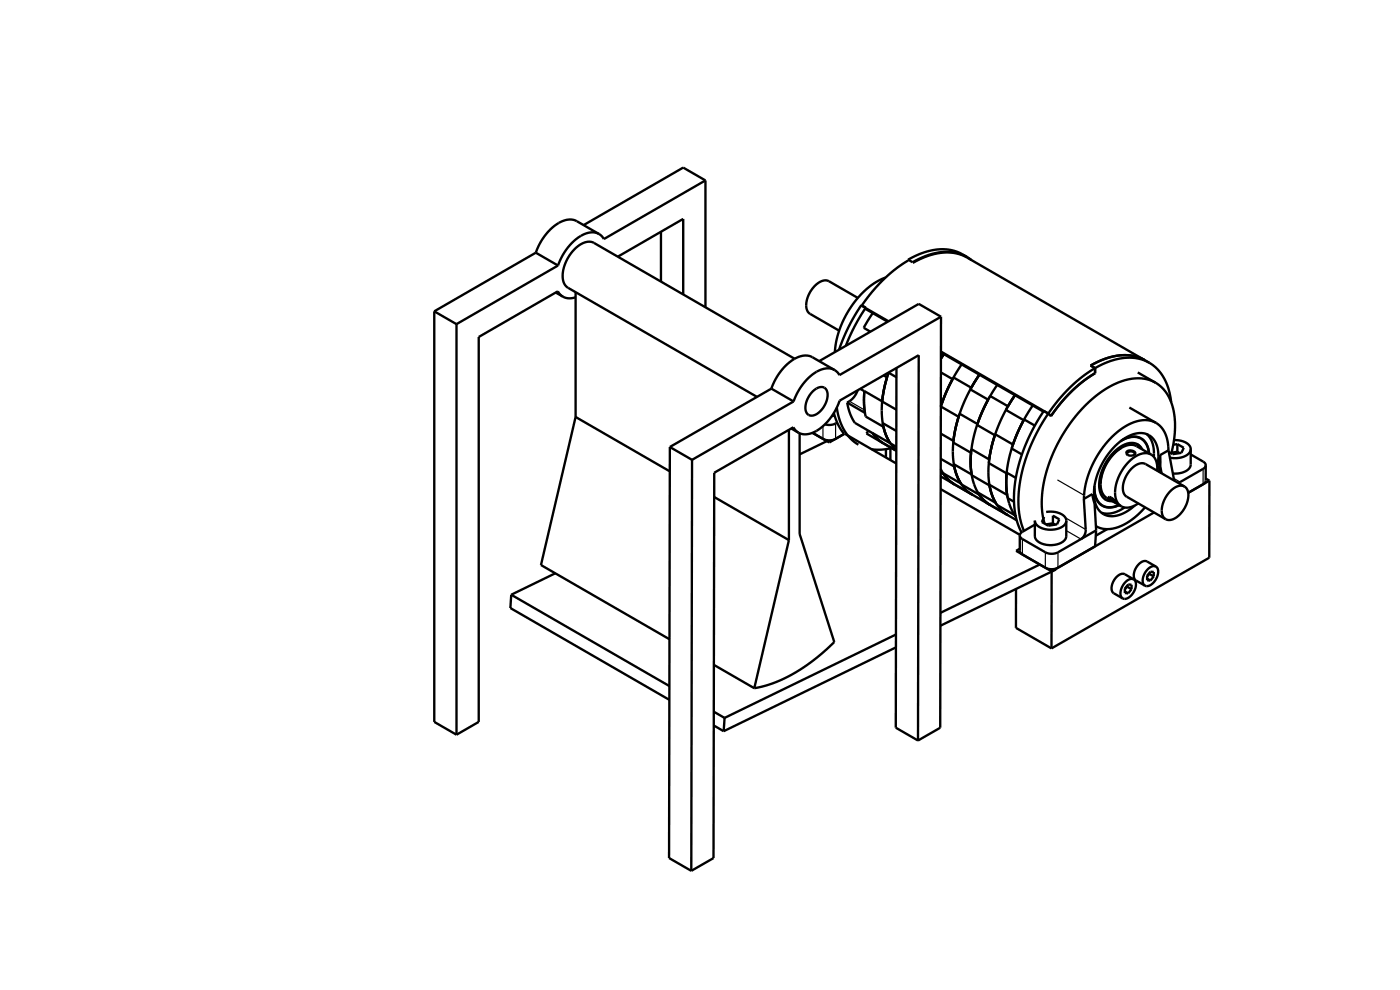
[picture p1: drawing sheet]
<svg xmlns="http://www.w3.org/2000/svg" width="297mm" height="210mm" viewBox="0 0 297 210" stroke-linecap="round" stroke-linejoin="round" font-family="sans-serif">
<g fill="none" stroke="#000" stroke-width=".5">
<path d="M149.7 38.3l-21.6 12.4-1-1.1M149.7 38.3l-4.8-2.8-21.1 12.3M149.7 38.3v26.9M113.7 53.6l4.7 2.7M113.7 53.6l-21.6 12.4M118.4 56.3l-21.6 12.5M127.1 49.6l-4.7-2.7a4.7 4.7 0 0 0-5.3 1.4l-1 1-1.1 1.6-1.3 2.7M127.1 49.6a4.7 4.7 0 0 0-5.3 1.4l-2 2.4-1.4 2.9M131.1 54.4l13.8-8v16.1M140.2 49.2v10.5M187.9 58.9l-2 .9-1.9 1.4-1.8 1.8-1.5 1.9-1.6 2.6-.9 2.2-.8 2.5-.3 2.5M192.7 55.1v.2l-3 2-2.6 2.3-2.2 2.5-2.1 2.7"/>
<path d="M193.7 55.8l3-1.5 2.7-.6 2.6-.1 2.4 .6 39.4 22.8M205.1 54.5l-1.4-.8-1.3-.5-1.6-.3h-1.4l-1.7 .2-1.8 .5-3.2 1.5M205.1 54.5l-2.3-.9-2.6-.2-3.2 .7-3.4 1.5-.9-.5M205.1 54.5l1 .7M92.1 66l4.7 2.8M92.1 66v87.1l4.7 2.8M96.8 68.8v87.1M117.9 62.1l1.5 .8M119.4 62.9l-.5-.4-.6-.7-16.7 9.7v81.6l-4.8 2.8M119.4 62.9a3.3 3.3 0 0 0 2.7 .2M122.1 62v26.4M168.6 76.1l-42.6-24.6a3.7 3.7 0 0 0-4.3 1.5 7.5 7.5 0 0 0-2.1 7l.4 .7 .5 .3 40.1 23.2"/>
<path d="M177 78.5l-4.7-2.7a4.7 4.7 0 0 0-5.2 1.4l-1.1 1.1-1.1 1.4-1.3 2.7M177 78.5a4.9 4.9 0 0 0-5.3 1.5l-1.9 2.2-1.4 3M179.4 73.4l1.9-4.1 2.4-4-1-.6-2.6 4.5-2.1 5M182 63.2l-6.1-3.5a3.1 3.1 0 0 0-3.6 1.6 4.6 4.6 0 0 0-.8 4.9l6.5 3.9M182.8 64.9l5.7 3.3M183.4 65.4l4.9 2.9M184.3 70.2l.1 .3M185.1 66.4l-1.9 3.1 1.5 .9M187.5 79.6l.7 .4-.7 2.8-.4 2.3-3.7-2.1-.1 3.4 .3 2 3.8 2.1 .6 1.9 .9 1.6M188.5 79l-.8 2.7-.4 2.5-.2 2.3v2.2l.4 2.2 .6 1.7 .9 1.6 1.1 1.3M190.2 78.1l-.2 76.3 4.7 2.7M199.6 79l2.5 1.4-1.2 2.5-1.1 2.7-.2-.1"/>
<path d="M199.6 74.8l21.7 12.5M199.6 74.6l22.8 13.1M199.6 67.2l-21.5 12.4-1.1-1.1M199.6 67.2l-.1 87.2-4.8 2.7M199.6 67.2l-4.7-2.7-21.1 12.1M200.2 75.1l-.6 1M204 77.3l-2.5 4.3-1.9 4.7M207.8 79.5l-1.7 2.7-3.8-2.1-1.7 3.3-1 2.8M207.8 79.5l-1.9 3.1 3.7 2.2-1.2 2.4-1 2.7-3.8-2.1-.9 2.9-.5 3.2 3.8 2.2-.1 2.4 .2 2.1-3.8-2.1 .7 2.4 1 1.9 3.7 2.1 1 1.2 1.4 1M207.8 79.5l-2.3 3.8-1.7 3.9-1.1 3.8-.5 3.7 .1 3.4 .7 2.8 1.3 2.3 .9 1 1.1 .7M232.3 78.1l-2.6 1.8-2.8 2.4-2.2 2.4-2.3 3M232.3 78.1v1.1l-2.5 1.6-2.5 2.3-2.3 2.4-2 2.8-.6-.6"/>
<path d="M241.4 79l3.7 2.2M242.9 76.4l-1.3-.6-1.5-.4-1.5-.1-1.8 .2-2.6 .7-2.8 1.3 .9 .6M243.8 77l-1-.6-1.4-.4-1.6-.1h-1.4l-2.9 .7-3.2 1.5M243.8 77l1.8 1.3 1.4 2 .9 2.3 .6 2.7M122.1 88.4l20 11.6M122.1 88.4l-7.3 31.5 27.2 15.7M142.1 94.8l4.7 2.7M142.1 94.8l-.2 87.2 4.8 2.7M146.8 97.5l-.1 87.2M163.6 82.4l-21.5 12.4M163.6 82.4l4.8 2.8M167.4 91.2v23.4"/>
<path d="M167.9 90.9l1.5 .9M168.4 85.2l-21.6 12.3M169.4 91.8l-.5-.4-.6-.8-16.8 9.7-.1 81.7-4.7 2.7M169.4 91.8a4.7 4.7 0 0 0 5.2-1.4l2-2.4 .9-1.5 .6-1.5 16.8-9.7-.2 81.8M169.6 91.9v21.4l7.4 22.9-4.4 3.9-4.3 2.8-4.2 2-4.1 1.1M172.4 83.1a1.96 1.96 0 0 1 2.8-.6 4.2 4.2 0 0 1-1.4 4.9 1.69 1.69 0 0 1-2.7 .1 4.4 4.4 0 0 1 1.3-4.4zM174.6 93.1l1.3 .3 1.4-.3M175.8 93.4l-6.2 3M176.9 87.6l.9 2.4 1.3 2-3.2 1.9-3.5-2.1M177 88.1l-.5 .2M177.5 86.5l.6 2.6 1 2.1 1.3 1.8 1.7 1.3M177.6 89.6a2.97 2.97 0 0 1-2.6 .4"/>
<path d="M179.2 92l10.9 6.3M179.7 85.4l.7 2.4 .9 1.9 3.8 2.2M181.9 82.8l-.9 1.6-1.3 1M182.5 82.5l.9 .5-.1 2.5 .2 2.1-3.8-2.2M184.2 91.4l-.4 .6 3.5 2M184.9 95.3l2 .1 2-.3v2.5M185.1 91.9l1.1 1.2 1.2 .9M185.1 91.9l5 2.9M185.1 91.9l1 1.1 1.3 1M187.4 94l2.7 1.6M187.9 95.3v1.7M190.2 91.4l-2.9-1.6 .6 2.3 1 2"/>
<path d="M190.2 80l-1.7-.9-.9 3.1-.5 3 3.1 1.7M199.6 99.5l1.3 1.9 1.6 1.4M199.6 97.3l2.8 1.7 .6 2 .8 1.6-3.7-2.2 1 1.3 1.4 1.1M199.6 86.2l3.8 2.2-.7 2.5-.4 2.6-2.7-1.5M211.5 81.7l-2.3 3.8-1.6 3.8-1.2 3.9-.5 3.7 .2 3.4 .7 2.9 .7 1.3 .8 1.1 1.8 1.5M215.3 83.8l-1.9 3.2 3.8 2.1-1.2 2.5-1.1 2.7-3.8-2.2-.9 3.2-.4 2.9 3.7 2.2v2.5l.2 2.1-3.8-2.2 .4 1.6 .6 1.7 .6 1 3.8 2.2 .2 .3M215.3 83.8l-2.3 3.9-1.7 3.8-1.1 3.9-.5 3.7 .1 3.4 .8 2.9 1.4 2.3 .8 .8 1 .8M215.3 83.8l-1.5 2.4-3.7-2.2-2.1 4.2-.7 1.9 3.8 2.2-.8 2.7-.4 2.5-3.8-2.2-.2 2.7 .2 2.8 3.8 2.2 .5 1.9 .8 1.7-3.8-2.1 1.1 1.4 1.6 1.2M219.1 86l-2 3.2-1.6 3.4-1.1 3.2-.7 3.3-.2 3.2 .2 2.7 .7 2.5 1.1 2.1M219.5 90.3l-2.2-1.3-1.4 2.6-1.3 3.5 2.2 1.3M222.4 87.7l-1-.5-2.2 3.6-2 4.5-1.4 4.5-.6 3.8-.1 3.3 .5 3.3 1.1 2.7M222.4 87.7l-2.1 3.4-1.6 3.4-1.2 3.2-.9 3.1-.5 3.3v2.9l.3 3.1 .8 2.5"/>
<path d="M237.7 93.6a3.8 3.8 0 0 1 5-.1 4.2 4.2 0 0 1 1 2.6M237.8 95.1a9.1 9.1 0 0 0-4.3 7.4M238 93.4a3.6 3.6 0 0 1 5 .5l.5 1 .3 1.3M239.1 95.7a1.12 1.12 0 0 1 1.8 .5 1.18 1.18 0 0 1-2-.1zM239.6 86.4l5.6 3.3M240.5 96.5l.2-.1a.79 .79 0 0 0-.6-.7 .79 .79 0 0 0-.8 .2l-.2 .3 .2 .3M241.2 94.2l.8 1M242.3 95.3a2.78 2.78 0 0 0-4.1-.8 10 10 0 0 0-4.9 9.7 2.52 2.52 0 0 0 2.7 2.1M243.2 92.1a5.6 5.6 0 0 1 1.6 4.8M244.2 96.4a3.4 3.4 0 0 1 1.3 3.5M244.2 96.4a4.1 4.1 0 0 0-4.6 1.4 9 9 0 0 0-2.8 8.2l.4 .8 .7 .6M244.2 96.4l-3.1-1.7a4.1 4.1 0 0 0-4.5 1.3 9 9 0 0 0-2.9 8.2l.4 .7 .5 .6 3.3 1.9"/>
<path d="M245.1 81.2l-1.7-.7-2-.3-2.3 .3-2.2 .8-2.5 1.3-2.1 1.5-2.4 2.2-2 2.4-1.9 2.6-1.6 2.8-1.5 3.2-1 3.2-.6 2.9-.3 2.8 .1 2.5 .5 2.4M245.1 81.2l1.3 .9 1.1 1.4 .9 1.7 .5 1.7 .3 2 .1 2.4-.3 2.2-.5 2.7M245.2 89.7l-.9-.4-1.2-.2-1.3 .1-1.2 .3-2.6 1.4-2.6 2.3-2.1 2.6-1.9 3.5-1 3.2-.5 3.3M245.2 89.7l1.1 .9 .8 1.2 .6 1.7 .2 2M245.5 99l.2-2.3a4.4 4.4 0 0 0-2.8-4.7 7.2 7.2 0 0 0-6.4 2.6l-1.8 2.3-1.3 2.4-1 2.7-.3 2.4a4.6 4.6 0 0 0 2.6 4.9 6.6 6.6 0 0 0 6-2.1M245.9 98.7l.1 1.4M245.9 98.7l.2 .1M246.1 96.6v2.2M246.1 96.6l-.2 2.1M246.1 98.8l.3 1.6M247.9 95.5l1.3 6.5M247.9 95.5l-1.8 1.1"/>
<path d="M249.1 93.4a3.3 3.3 0 0 1 3.5 1.7v.2M249.8 95.8l.5 .3M249.8 95.8l-1.3 .2M249.8 94.2l1.3 .8-.5 1.1-1.8 .2-.8-.4M249.8 94.2v1.6M249.8 94.2l-.9 .1M252.6 96.4l2.8 1.6 .4 .7M252.6 95.3a2.71 2.71 0 0 1-2.9 1.9l-1.5-.1M252.6 95.3v3.2a2.77 2.77 0 0 1-3 2l-.8-.1M255.8 98.7v3.4l-.6 .6M255.8 98.7l-.4 .6-5 3M151.5 105.4l15.9 9.2"/>
<path d="M167.4 114.6l-7.4 31.4M199.6 103.8l16.8 9.7M199.6 100.2l.6 .4 1 1.1 1.3 1.1M199.6 101.1l16.1 9.3M215.4 109.3l-.2-.1 .3 .4M215.5 101.4l-1.9-1.1-.1 2.9 .3 2.5 1.3 .7M216.3 116.4l-.7 .4 7.5 4.4M216.3 113.6l.1 3.4 .5 .6M219.5 111.3l-2.8 1.6-.4 .7M219.5 110.4a2.82 2.82 0 0 0 3.1 2 3.3 3.3 0 0 0 3.6-1.8v-.1v3.2a2.8 2.8 0 0 1-3.1 1.9 3.3 3.3 0 0 1-3.6-1.7zM220.6 119.7l-21.1 10.3M221.5 109.7l-.5 1 1.4 .8 1.8-.3 .5-1-1.3-.8v1.6"/>
<path d="M221.9 108.6a4 4 0 0 1 4.2 1.4l.1 .5M223.4 111l.5 .3M223.4 111l-1.5 .2M229.9 105.8l.4 6.5a2.33 2.33 0 0 1-1 2.1M229.9 105.8l1.8-1 .5 2 .3 5.7M232.1 103.6a3.6 3.6 0 0 0 3 4.1l1.1-.1 1.2-.5M232.2 103.1a3.8 3.8 0 0 0 2.5 4.4 4.3 4.3 0 0 0 2.7-.4M232.5 112.5l-8.1 4.7-1 .3-1-.1-.6-.2-5.1-3-.4-.6M232.5 112.5l-.2 3.4M234.4 105.9l1.3 .2M234.9 112.2l-2.4 1.4M235.3 105.4a2.18 2.18 0 0 1 1.5 1.2h-.2a1.64 1.64 0 0 1-1.3-1.2z"/>
<path d="M235.5 105.4l.5 .7 .7 .4M238.6 107.6l-.6 .4a5.3 5.3 0 0 1-4.4 .7M241.5 106.8a3.5 3.5 0 0 1-3.6 .6M242.9 107.6l-2.5 2.5-1.5 .9-1.5 .8-1.2 .3-1.3 .1-1.2-.1-1.2-.5M242.9 107.6h.1M244.8 108.7l-21.7 12.5M250.4 102.3l-.5 .1M250.4 102.3l-.4 .2M251.3 103.2l-8.3-4.8a3.1 3.1 0 0 0-3.5 1.7 4.5 4.5 0 0 0-.8 5l8.6 5M251.3 103.2a2.99 2.99 0 0 1 .4 3.8 4.8 4.8 0 0 1-3.9 3.3l-.5-.2M251.3 103.2a3.1 3.1 0 0 0-3.6 1.7 4.6 4.6 0 0 0-.8 4.9l.4 .3M255.8 101.5l.8 .5"/>
<path d="M256.6 102l-4.5 2.5M256.6 102l-.1 16.3-33.4 19.2M108.5 126.2l-.2 2.8 33.7 19.5M108.5 126.2l33.5 19.3M117.8 121.6l-9.3 4.6M190.1 137.3l-36.6 17.8M190.1 134.6l-36.4 17.7M215.5 124.9v8.3l7.6 4.3M221.8 120.4l1.3 .3 1.3-.3M223.1 121.2v16.3M224 120.8l-24.5 11.9M238.6 125.5l.7 .4"/>
<path d="M239.1 124.4l.9 .6M239.1 124.3v.1M239.1 124.4l-.5 .6M240 125v-1h-.7l-.7 .9v.9l.7 .1M240 125l-.7 .9M240.5 122.9a2.29 2.29 0 0 0-2.6 1.9l-.2 .6a1.37 1.37 0 0 0 .5 1.5M240.5 122.9a2.17 2.17 0 0 1-.1 2.9l-.8 .9a1.33 1.33 0 0 1-1.4 .2M240.5 122.9l-1.9-1.1a2.3 2.3 0 0 0-2.6 1.9l-.2 .7a1.36 1.36 0 0 0 .5 1.4l1.9 1.1M243.3 122.7l.8 .5M243.8 121.7l1 .6M243.8 121.6v.1M243.8 121.7l-.5 .6"/>
<path d="M244.8 122.3v-1h-.7l-.8 .8v1l.8 .1M244.8 122.3l-.7 .9M245.2 120.2a2.3 2.3 0 0 0-2.6 1.9l-.2 .6a1.37 1.37 0 0 0 .5 1.5M245.2 120.2a2.18 2.18 0 0 1-.1 2.9l-.8 .9a1.33 1.33 0 0 1-1.4 .2M245.2 120.2l-1.9-1.1a2.31 2.31 0 0 0-2.6 1.9l-.1 .4a1.51 1.51 0 0 0 .4 1.7l1.9 1.1M151.4 153.9l2.1 1.2M151.4 151l2.3 1.3M151.4 141l8.6 5M153.7 152.3l-.2 2.8"/>
</g>
<g fill="none" stroke="#000" stroke-width=".25">
<path d="M177.1 74.5l.2 .1M174.6 90.4v2.7M177.3 89.8v3.3M180.2 85.1l3.2 1.9M184.2 91.4l1 .6M255.2 99.5v3.2M216.9 114.3v3.3M221.8 117.2v3.2M224.3 101.8l5.7 3.3M224.4 117.2v3.2M226 109.8l4.3 2.5M226.2 112.6l3.1 1.8"/>
<path d="M249 101.5l1.4 .8"/>
</g>
</svg>
